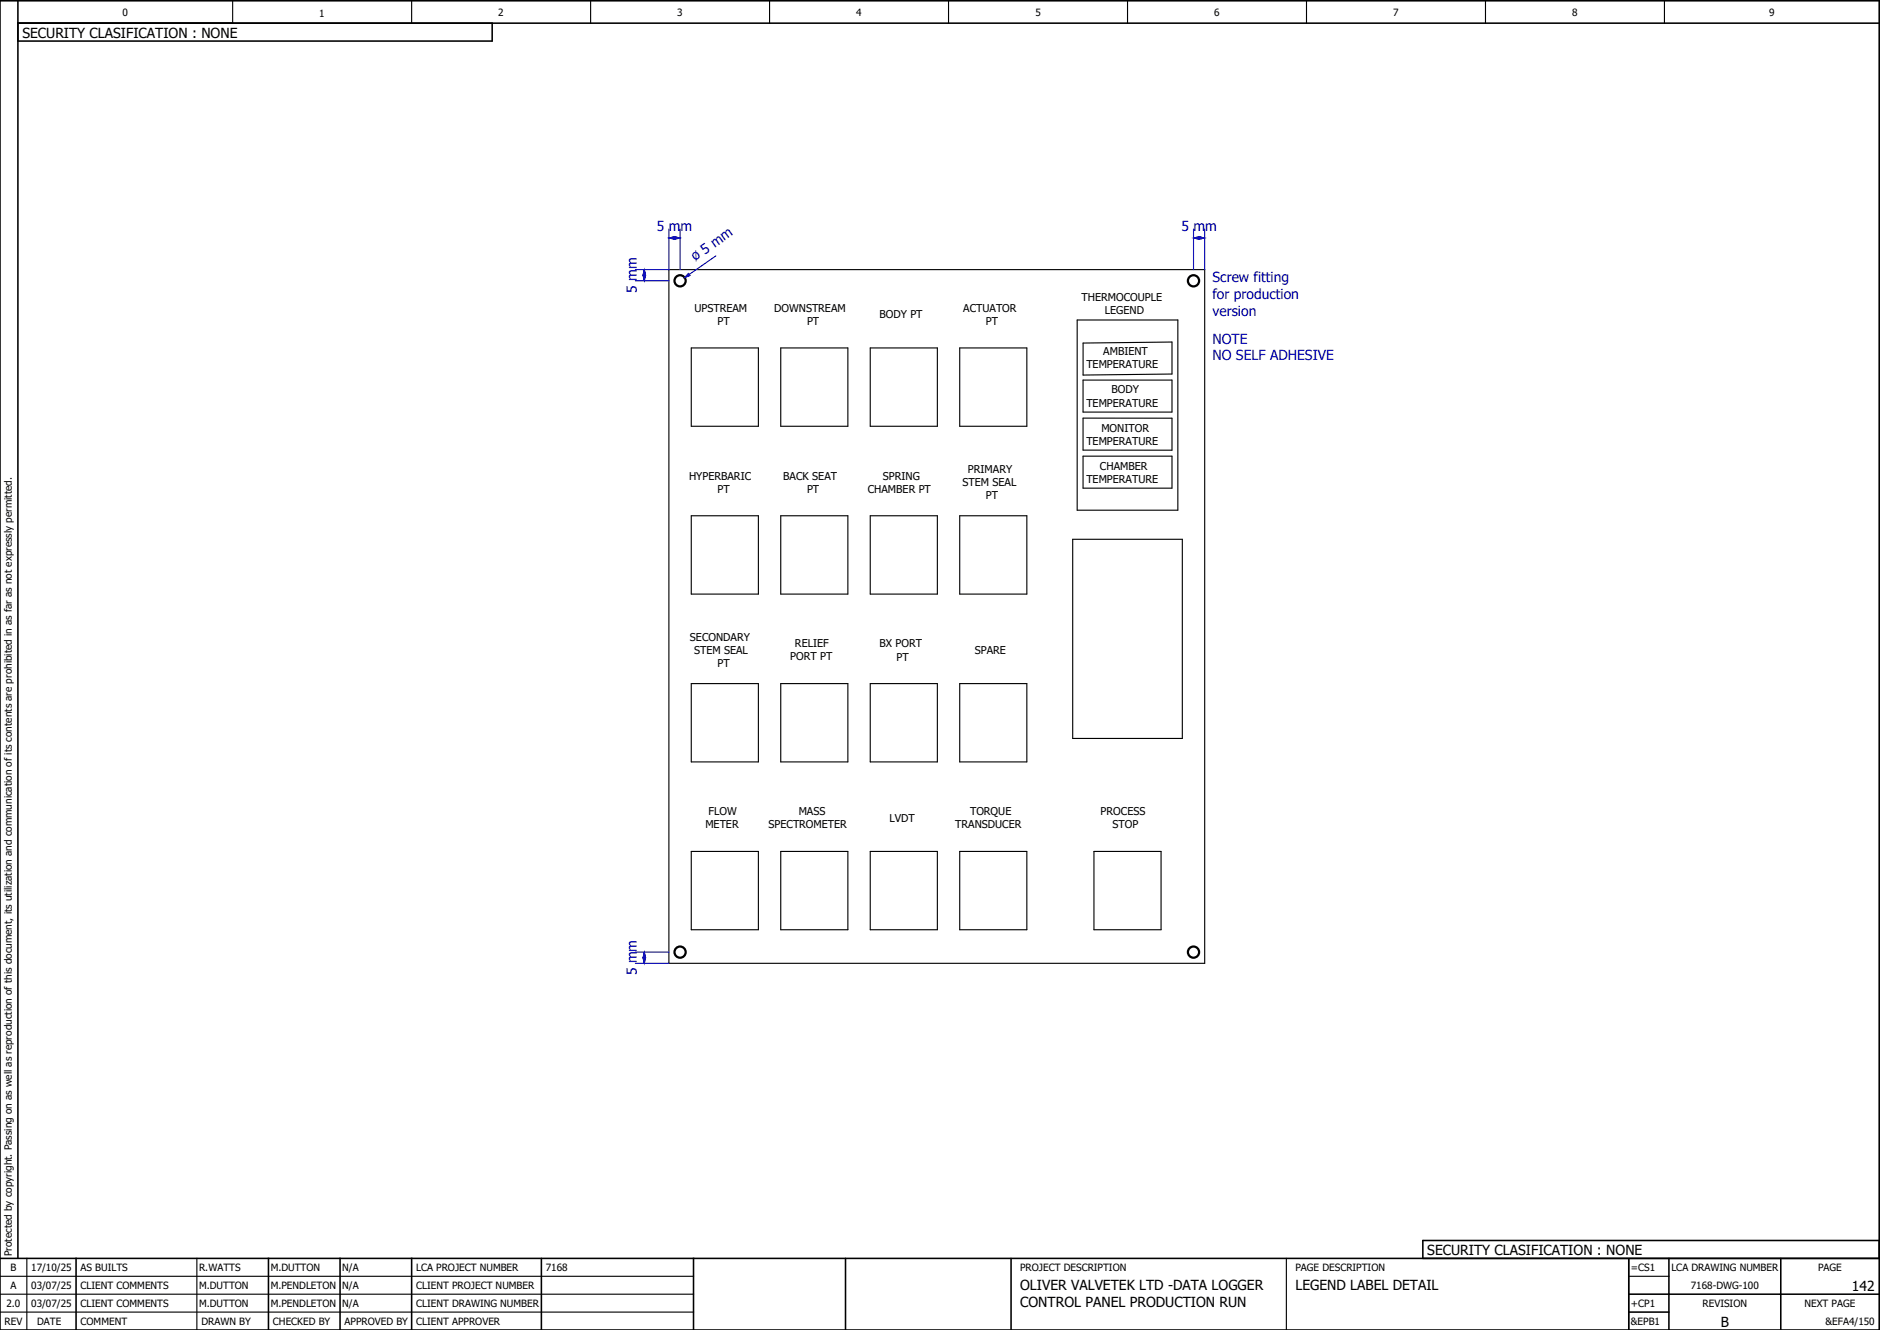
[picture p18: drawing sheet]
<svg xmlns="http://www.w3.org/2000/svg" width="420mm" height="297mm" viewBox="0 0 420 297" stroke-linecap="round" stroke-linejoin="round" font-family="sans-serif">
<defs><g id="words">
<g font-size="3.1">
<text x="5" y="8.4">SECURITY CLASIFICATION : NONE</text>
<text x="319" y="280.4">SECURITY CLASIFICATION : NONE</text>
<text x="228" y="288.3">OLIVER VALVETEK LTD -DATA LOGGER</text>
<text x="228" y="292">CONTROL PANEL PRODUCTION RUN</text>
<text x="289.5" y="288.3">LEGEND LABEL DETAIL</text>
<text x="413.9" y="288.4">142</text>
<text x="384.6" y="296.4">B</text>
</g>
<g font-size="3.1" fill="#00f">
<text x="146.8" y="51.5">5 mm</text>
<text x="264.1" y="51.5">5 mm</text>
<text x="155.4" y="58.4" transform="rotate(-35 155.4 58.4)">ø 5 mm</text>
<text x="142.4" y="65.4" transform="rotate(-90 142.4 65.4)">5 mm</text>
<text x="271" y="63">Screw fitting</text>
<text x="271" y="66.8">for production</text>
<text x="271" y="70.5">version</text>
<text x="271" y="76.8">NOTE</text>
<text x="271" y="80.5">NO SELF ADHESIVE</text>
<text x="142.4" y="217.9" transform="rotate(-90 142.4 217.9)">5 mm</text>
</g>
<g font-size="2.4">
<text x="155.2" y="69.7">UPSTREAM</text>
<text x="173" y="69.7">DOWNSTREAM</text>
<text x="196.6" y="71.1">BODY PT</text>
<text x="215.3" y="69.7">ACTUATOR</text>
<text x="241.7" y="67.2">THERMOCOUPLE</text>
<text x="246.9" y="70.2">LEGEND</text>
<text x="160.4" y="72.6">PT</text>
<text x="180.4" y="72.6">PT</text>
<text x="220.4" y="72.6">PT</text>
<text x="242.8" y="82.3">TEMPERATURE</text>
<text x="246.6" y="79.4">AMBIENT</text>
<text x="248.5" y="87.9">BODY</text>
<text x="242.8" y="90.8">TEMPERATURE</text>
<text x="242.8" y="99.3">TEMPERATURE</text>
<text x="246.1" y="96.4">MONITOR</text>
<text x="154" y="107.2">HYPERBARIC</text>
<text x="175.1" y="107.2">BACK SEAT</text>
<text x="197.3" y="107.1">SPRING</text>
<text x="216.3" y="105.7">PRIMARY</text>
<text x="242.8" y="107.8">TEMPERATURE</text>
<text x="245.8" y="104.9">CHAMBER</text>
<text x="160.4" y="110.1">PT</text>
<text x="180.4" y="110.1">PT</text>
<text x="193.9" y="110.1">CHAMBER PT</text>
<text x="215.1" y="108.6">STEM SEAL</text>
<text x="220.4" y="111.6">PT</text>
<text x="154.2" y="143.2">SECONDARY</text>
<text x="155.1" y="146.2">STEM SEAL</text>
<text x="160.4" y="149.1">PT</text>
<text x="176.6" y="147.6">PORT PT</text>
<text x="177.7" y="144.6">RELIEF</text>
<text x="196.6" y="144.7">BX PORT</text>
<text x="200.4" y="147.6">PT</text>
<text x="217.9" y="146.1">SPARE</text>
<text x="157.6" y="185.1">METER</text>
<text x="158.4" y="182.2">FLOW</text>
<text x="171.8" y="185.1">SPECTROMETER</text>
<text x="178.5" y="182.1">MASS</text>
<text x="198.8" y="183.6">LVDT</text>
<text x="213.5" y="185.1">TRANSDUCER</text>
<text x="216.8" y="182.1">TORQUE</text>
<text x="246" y="182.1">PROCESS</text>
<text x="248.7" y="185.1">STOP</text>
</g>
<g font-size="2.2">
<text x="27.4" y="3.7">0</text>
<text x="71.4" y="3.7">1</text>
<text x="111.4" y="3.7">2</text>
<text x="151.4" y="3.7">3</text>
<text x="191.4" y="3.7">4</text>
<text x="231.4" y="3.7">5</text>
<text x="271.4" y="3.6">6</text>
<text x="311.4" y="3.6">7</text>
<text x="351.4" y="3.6">8</text>
<text x="395.4" y="3.6">9</text>
<text x="2.7" y="280.7" transform="rotate(-90 2.7 280.7)">Protected by copyright. Passing on as well as reproduction of this document, its utilization and communication of its contents are prohibited in as far as not expressly permitted.</text>
<text x="2.3" y="284.1">B</text>
<text x="7" y="284.1">17/10/25</text>
<text x="18" y="284.1">AS BUILTS</text>
<text x="44.5" y="284.1">R.WATTS</text>
<text x="60.5" y="284.1">M.DUTTON</text>
<text x="76.5" y="284.1">N/A</text>
<text x="93" y="284.1">LCA PROJECT NUMBER</text>
<text x="122" y="284.1">7168</text>
<text x="228" y="284.1">PROJECT DESCRIPTION</text>
<text x="289.5" y="284.1">PAGE DESCRIPTION</text>
<text x="364.5" y="284.1">=CS1</text>
<text x="373.5" y="284.1">LCA DRAWING NUMBER</text>
<text x="406.3" y="284.1">PAGE</text>
<text x="1.4" y="292.1">2.0</text>
<text x="2.3" y="288.1">A</text>
<text x="7" y="288.1">03/07/25</text>
<text x="7" y="292.1">03/07/25</text>
<text x="18" y="288.1">CLIENT COMMENTS</text>
<text x="18" y="292.1">CLIENT COMMENTS</text>
<text x="44.5" y="288.1">M.DUTTON</text>
<text x="44.5" y="292.1">M.DUTTON</text>
<text x="60.5" y="288.1">M.PENDLETON</text>
<text x="60.5" y="292.1">M.PENDLETON</text>
<text x="76.5" y="288.1">N/A</text>
<text x="76.5" y="292.1">N/A</text>
<text x="93" y="292.1">CLIENT DRAWING NUMBER</text>
<text x="93" y="288.1">CLIENT PROJECT NUMBER</text>
<text x="364.5" y="292.1">+CP1</text>
<text x="377.9" y="288.1">7168-DWG-100</text>
<text x="380.5" y="292.1">REVISION</text>
<text x="403.3" y="292.1">NEXT PAGE</text>
<text x="1" y="296.1">REV</text>
<text x="8.3" y="296.1">DATE</text>
<text x="18" y="296.1">COMMENT</text>
<text x="45" y="296.1">DRAWN BY</text>
<text x="61" y="296.1">CHECKED BY</text>
<text x="77" y="296.1">APPROVED BY</text>
<text x="93" y="296.1">CLIENT APPROVER</text>
<text x="364.5" y="296.1">&amp;EPB1</text>
<text x="408" y="296.1">&amp;EFA4/150</text>
</g>
</g></defs>
<g fill="none" stroke="#000" stroke-width=".25">
<path d="M52 .2v5M92 .2v5M132 .2v5M172 .2v5M212 .2v5M252 .2v5M292 .2v5M332 .2v5M372 .2v5M149.5 60.2h119.7v155h-119.7zM154.5 77.7h15v17.5h-15zM174.5 77.7h15v17.5h-15z"/>
<path d="M194.5 77.7h15v17.5h-15zM214.5 77.7h15v17.5h-15zM240.7 71.5h22.5v42.5h-22.5zM242.1 76.7l19.8-.3v7.2l-19.8 .2zM242.1 84.9h19.8v7.2h-19.8zM242.1 93.4h19.8v7.2h-19.8zM154.5 115.2h15v17.5h-15zM174.5 115.2h15v17.5h-15zM194.5 115.2h15v17.5h-15zM214.5 115.2h15v17.5h-15zM242.1 101.9h19.8v7.2h-19.8zM239.7 120.5h24.5v44.5h-24.5z"/>
<path d="M154.5 152.7h15v17.5h-15zM174.5 152.7h15v17.5h-15zM194.5 152.7h15v17.5h-15zM214.5 152.7h15v17.5h-15zM154.5 190.2h15v17.5h-15zM174.5 190.2h15v17.5h-15zM194.5 190.2h15v17.5h-15zM214.5 190.2h15v17.5h-15zM244.5 190.2h15v17.5h-15zM0 285.2h155M0 293.2h155M0 289.2h155"/>
<path d="M6 281.2v16M44 281.2v16M287.5 281.2v15.9M364 285.2h9M364 281.3v15.7"/>
</g>
<g fill="none" stroke="#000" stroke-width=".35">
<path d="M0 .2h420v297h-420zM4 5.2h416M4 .2v281M110 5.2v4h-106M420 277.2h-102v4M0 281.2h420M17 281.2v16M60 281.2v16M76 281.2v16M92 281.2v16M121 281.2v16M155 281.2v16"/>
<path d="M189 281.2v15.9M226 281.2v15.9M364 289.2h56M364 293.2h9M364 281.3v15.7M373 281.2v16M398 281.2v16"/>
</g>
<g fill="none" stroke="#000" stroke-width=".5">
<circle cx="152" cy="62.7" r="1.25"/>
<circle cx="266.7" cy="62.7" r="1.25"/>
<circle cx="152" cy="212.7" r="1.25"/>
<circle cx="266.7" cy="212.7" r="1.25"/>
</g>
<g fill="#00f" stroke="#00f" stroke-width=".22">
<path d="M144 60.2l.3 1.3h-.6z"/>
<path d="M143.7 61.5h.6l-.3 1.2z"/>
<path d="M149.5 53.2l1.2-.3v.6z"/>
<path d="M150.8 52.9l1.2 .3-1.2 .3z"/>
<path d="M143.7 214h.6l-.3 1.2z"/>
<path d="M144 212.7l.3 1.3h-.6z"/>
<path d="M268 52.9l1.2 .3-1.2 .3z"/>
<path d="M266.7 53.2l1.3-.3v.6z"/>
<path d="M153.9 61.1l.3 .5-1.2 .4z"/>
</g>
<path d="M150.7 52.9l-1.2 .3 1.2 .3M150.7 52.9v.6M150.8 52.9l1.2 .3-1.2 .3M266.7 53.2l1.3-.3v.6zM268 52.9l1.2 .3-1.2 .3zM143.7 61.5h.6l-.3 1.2zM144 60.2l.3 1.3h-.6zM153.9 61.1l.3 .5-1.2 .4zM143.7 214l.3 1.2 .3-1.2M143.7 214h.6M143.7 214l.3-1.3 .3 1.3" fill="none" stroke="#00f" stroke-width=".22"/>
<path d="M149.5 51.2v9h-7.5M150.5 53.2h.5M152 51.2v9M160 57.2l-6.2 4.3M266.7 51.2v9M267.7 53.2h.5M269.2 51.2v9M142 62.7h7.5M144 61.2v.5M142 215.2h7.5M142 212.7h7.5M144 213.7v.5" fill="none" stroke="#00f" stroke-width=".25"/>
<use href="#words"/>
</svg>
